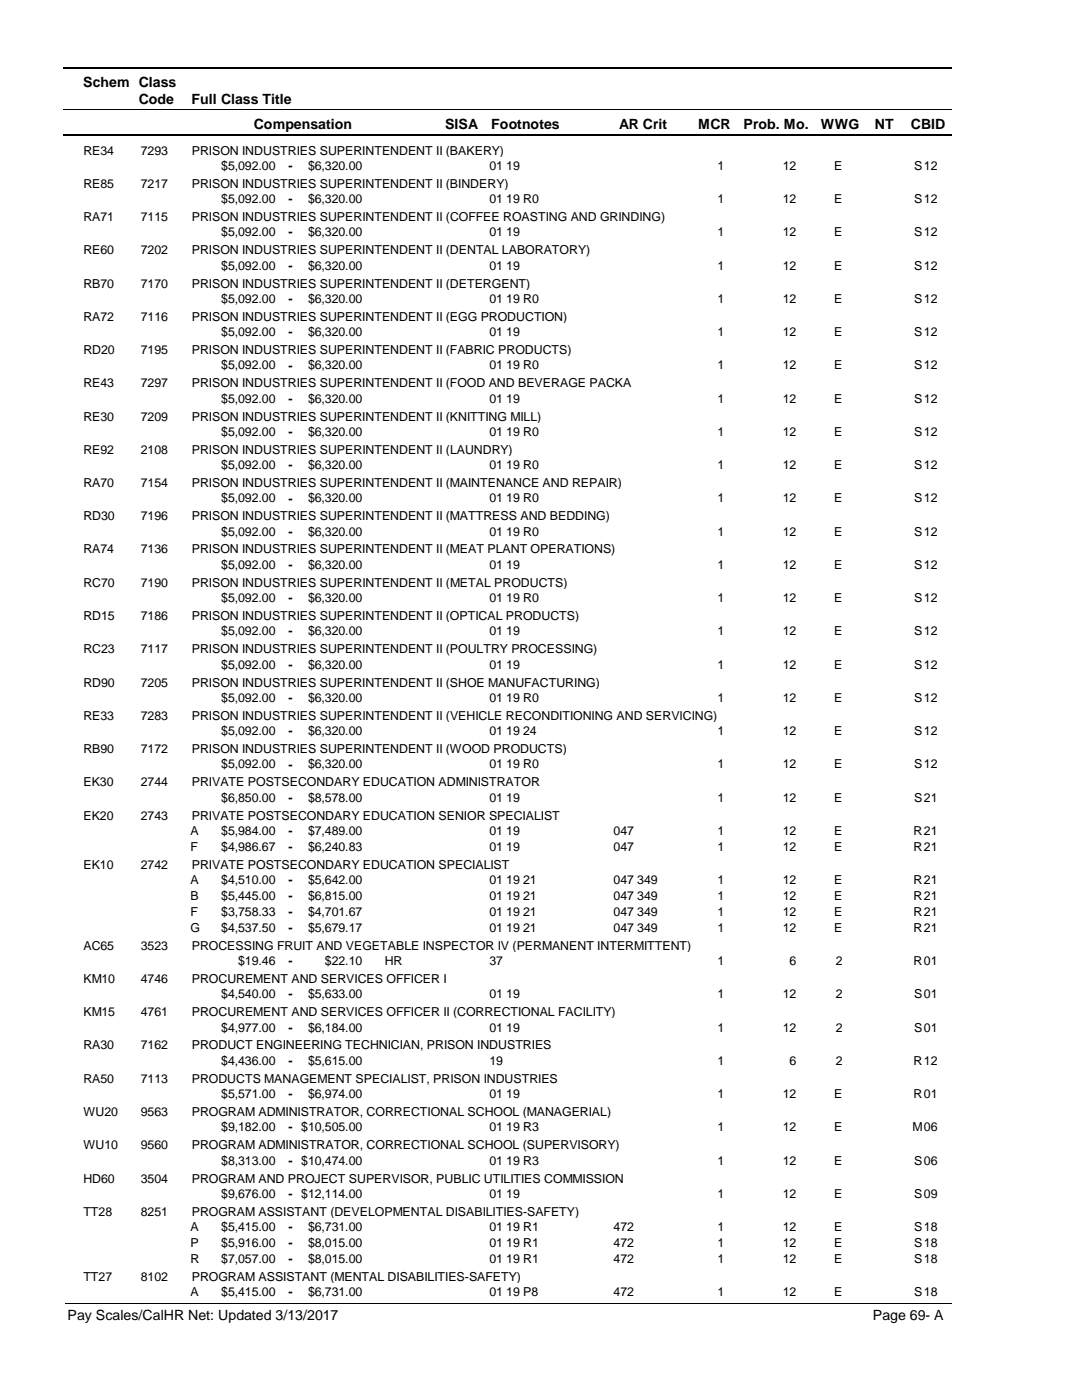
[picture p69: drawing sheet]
<svg xmlns="http://www.w3.org/2000/svg" width="216mm" height="279mm" viewBox="0 0 216 279" stroke-linecap="round" stroke-linejoin="round" font-family="sans-serif">
<defs><g id="words">
<g font-size="2.8">
<text x="16.6" y="17.3">Schem Class</text>
<text x="27.7" y="20.7">Code</text>
<text x="38.2" y="20.7">Full Class Title</text>
<text x="50.6" y="25.7">Compensation</text>
<text x="88.7" y="25.7">SISA</text>
<text x="98" y="25.7">Footnotes</text>
<text x="123.5" y="25.7">AR Crit</text>
<text x="139.2" y="25.7">MCR</text>
<text x="148.3" y="25.7">Prob. Mo.</text>
<text x="163.7" y="25.7">WWG</text>
<text x="174.5" y="25.7">NT</text>
<text x="181.6" y="25.7">CBID</text>
<text x="13.5" y="263.5">Pay Scales/CalHR Net: Updated 3/13/2017</text>
<text x="174.1" y="263.5">Page 69- A</text>
</g>
<g font-size="2.5">
<text x="16.6" y="30.8">RE34</text>
<text x="28.1" y="30.8">7293</text>
<text x="38.2" y="30.8">PRISON INDUSTRIES SUPERINTENDENT II (BAKERY)</text>
<text x="44.1" y="33.9">$5,092.00</text>
<text x="57.5" y="33.9">-</text>
<text x="61.4" y="33.9">$6,320.00</text>
<text x="97.6" y="33.9">01 19</text>
<text x="143.1" y="33.9">1</text>
<text x="156.1" y="33.9">12</text>
<text x="166.3" y="33.9">E</text>
<text x="182.3" y="33.9">S</text>
<text x="184.2" y="33.9">12</text>
<text x="16.6" y="37.5">RE85</text>
<text x="28.1" y="37.5">7217</text>
<text x="38.2" y="37.5">PRISON INDUSTRIES SUPERINTENDENT II (BINDERY)</text>
<text x="44.1" y="40.6">$5,092.00</text>
<text x="57.5" y="40.6">-</text>
<text x="61.4" y="40.6">$6,320.00</text>
<text x="97.6" y="40.6">01 19 R0</text>
<text x="143.1" y="40.6">1</text>
<text x="156.1" y="40.6">12</text>
<text x="166.3" y="40.6">E</text>
<text x="182.3" y="40.6">S</text>
<text x="184.2" y="40.6">12</text>
<text x="16.6" y="44.1">RA71</text>
<text x="28.1" y="44.1">7115</text>
<text x="38.2" y="44.1">PRISON INDUSTRIES SUPERINTENDENT II (COFFEE ROASTING AND GRINDING)</text>
<text x="44.1" y="47.2">$5,092.00</text>
<text x="57.5" y="47.2">-</text>
<text x="61.4" y="47.2">$6,320.00</text>
<text x="97.6" y="47.2">01 19</text>
<text x="143.1" y="47.2">1</text>
<text x="156.1" y="47.2">12</text>
<text x="166.3" y="47.2">E</text>
<text x="182.3" y="47.2">S</text>
<text x="184.2" y="47.2">12</text>
<text x="16.6" y="50.7">RE60</text>
<text x="28.1" y="50.7">7202</text>
<text x="38.2" y="50.7">PRISON INDUSTRIES SUPERINTENDENT II (DENTAL LABORATORY)</text>
<text x="44.1" y="53.8">$5,092.00</text>
<text x="57.5" y="53.9">-</text>
<text x="61.4" y="53.8">$6,320.00</text>
<text x="97.6" y="53.8">01 19</text>
<text x="143.1" y="53.8">1</text>
<text x="156.1" y="53.8">12</text>
<text x="166.3" y="53.8">E</text>
<text x="182.3" y="53.8">S</text>
<text x="184.2" y="53.8">12</text>
<text x="16.6" y="57.4">RB70</text>
<text x="28.1" y="57.4">7170</text>
<text x="38.2" y="57.4">PRISON INDUSTRIES SUPERINTENDENT II (DETERGENT)</text>
<text x="16.6" y="64">RA72</text>
<text x="28.1" y="64">7116</text>
<text x="38.2" y="64">PRISON INDUSTRIES SUPERINTENDENT II (EGG PRODUCTION)</text>
<text x="44.1" y="60.5">$5,092.00</text>
<text x="57.5" y="60.5">-</text>
<text x="61.4" y="60.5">$6,320.00</text>
<text x="97.6" y="60.5">01 19 R0</text>
<text x="143.1" y="60.5">1</text>
<text x="156.1" y="60.5">12</text>
<text x="166.3" y="60.5">E</text>
<text x="182.3" y="60.5">S</text>
<text x="184.2" y="60.5">12</text>
<text x="16.6" y="70.7">RD20</text>
<text x="28.1" y="70.7">7195</text>
<text x="38.2" y="70.7">PRISON INDUSTRIES SUPERINTENDENT II (FABRIC PRODUCTS)</text>
<text x="44.1" y="67.1">$5,092.00</text>
<text x="57.5" y="67.1">-</text>
<text x="61.4" y="67.1">$6,320.00</text>
<text x="97.6" y="67.1">01 19</text>
<text x="143.1" y="67.1">1</text>
<text x="156.1" y="67.1">12</text>
<text x="166.3" y="67.1">E</text>
<text x="182.3" y="67.1">S</text>
<text x="184.2" y="67.1">12</text>
<text x="16.6" y="77.3">RE43</text>
<text x="28.1" y="77.3">7297</text>
<text x="38.2" y="77.3">PRISON INDUSTRIES SUPERINTENDENT II (FOOD AND BEVERAGE PACKA</text>
<text x="44.1" y="73.7">$5,092.00</text>
<text x="57.5" y="73.8">-</text>
<text x="61.4" y="73.7">$6,320.00</text>
<text x="97.6" y="73.7">01 19 R0</text>
<text x="143.1" y="73.7">1</text>
<text x="156.1" y="73.7">12</text>
<text x="166.3" y="73.7">E</text>
<text x="182.3" y="73.7">S</text>
<text x="184.2" y="73.7">12</text>
<text x="16.6" y="84">RE30</text>
<text x="28.1" y="84">7209</text>
<text x="38.2" y="84">PRISON INDUSTRIES SUPERINTENDENT II (KNITTING MILL)</text>
<text x="44.1" y="80.4">$5,092.00</text>
<text x="57.5" y="80.4">-</text>
<text x="61.4" y="80.4">$6,320.00</text>
<text x="97.6" y="80.4">01 19</text>
<text x="143.1" y="80.4">1</text>
<text x="156.1" y="80.4">12</text>
<text x="166.3" y="80.4">E</text>
<text x="182.3" y="80.4">S</text>
<text x="184.2" y="80.4">12</text>
<text x="44.1" y="87">$5,092.00</text>
<text x="57.5" y="87">-</text>
<text x="61.4" y="87">$6,320.00</text>
<text x="97.6" y="87">01 19 R0</text>
<text x="143.1" y="87">1</text>
<text x="156.1" y="87">12</text>
<text x="166.3" y="87">E</text>
<text x="182.3" y="87">S</text>
<text x="184.2" y="87">12</text>
<text x="16.6" y="90.6">RE92</text>
<text x="28.1" y="90.6">2108</text>
<text x="38.2" y="90.6">PRISON INDUSTRIES SUPERINTENDENT II (LAUNDRY)</text>
<text x="44.1" y="93.6">$5,092.00</text>
<text x="57.5" y="93.7">-</text>
<text x="61.4" y="93.6">$6,320.00</text>
<text x="97.6" y="93.6">01 19 R0</text>
<text x="143.1" y="93.6">1</text>
<text x="156.1" y="93.6">12</text>
<text x="166.3" y="93.6">E</text>
<text x="182.3" y="93.6">S</text>
<text x="184.2" y="93.6">12</text>
<text x="16.6" y="97.2">RA70</text>
<text x="28.1" y="97.2">7154</text>
<text x="38.2" y="97.2">PRISON INDUSTRIES SUPERINTENDENT II (MAINTENANCE AND REPAIR)</text>
<text x="44.1" y="100.3">$5,092.00</text>
<text x="57.5" y="100.3">-</text>
<text x="61.4" y="100.3">$6,320.00</text>
<text x="97.6" y="100.3">01 19 R0</text>
<text x="143.1" y="100.3">1</text>
<text x="156.1" y="100.3">12</text>
<text x="166.3" y="100.3">E</text>
<text x="182.3" y="100.3">S</text>
<text x="184.2" y="100.3">12</text>
<text x="16.6" y="103.9">RD30</text>
<text x="28.1" y="103.9">7196</text>
<text x="38.2" y="103.9">PRISON INDUSTRIES SUPERINTENDENT II (MATTRESS AND BEDDING)</text>
<text x="44.1" y="106.9">$5,092.00</text>
<text x="57.5" y="106.9">-</text>
<text x="61.4" y="106.9">$6,320.00</text>
<text x="97.6" y="106.9">01 19 R0</text>
<text x="143.1" y="106.9">1</text>
<text x="156.1" y="106.9">12</text>
<text x="166.3" y="106.9">E</text>
<text x="182.3" y="106.9">S</text>
<text x="184.2" y="106.9">12</text>
<text x="16.6" y="110.5">RA74</text>
<text x="28.1" y="110.5">7136</text>
<text x="38.2" y="110.5">PRISON INDUSTRIES SUPERINTENDENT II (MEAT PLANT OPERATIONS)</text>
<text x="44.1" y="113.5">$5,092.00</text>
<text x="57.5" y="113.6">-</text>
<text x="61.4" y="113.5">$6,320.00</text>
<text x="97.6" y="113.5">01 19</text>
<text x="143.1" y="113.5">1</text>
<text x="156.1" y="113.5">12</text>
<text x="166.3" y="113.5">E</text>
<text x="182.3" y="113.5">S</text>
<text x="184.2" y="113.5">12</text>
<text x="16.6" y="117.1">RC70</text>
<text x="28.1" y="117.1">7190</text>
<text x="38.2" y="117.1">PRISON INDUSTRIES SUPERINTENDENT II (METAL PRODUCTS)</text>
<text x="16.6" y="123.8">RD15</text>
<text x="28.1" y="123.8">7186</text>
<text x="38.2" y="123.8">PRISON INDUSTRIES SUPERINTENDENT II (OPTICAL PRODUCTS)</text>
<text x="44.1" y="120.2">$5,092.00</text>
<text x="57.5" y="120.2">-</text>
<text x="61.4" y="120.2">$6,320.00</text>
<text x="97.6" y="120.2">01 19 R0</text>
<text x="143.1" y="120.2">1</text>
<text x="156.1" y="120.2">12</text>
<text x="166.3" y="120.2">E</text>
<text x="182.3" y="120.2">S</text>
<text x="184.2" y="120.2">12</text>
<text x="16.6" y="130.4">RC23</text>
<text x="28.1" y="130.4">7117</text>
<text x="38.2" y="130.4">PRISON INDUSTRIES SUPERINTENDENT II (POULTRY PROCESSING)</text>
<text x="44.1" y="126.8">$5,092.00</text>
<text x="57.5" y="126.8">-</text>
<text x="61.4" y="126.8">$6,320.00</text>
<text x="97.6" y="126.8">01 19</text>
<text x="143.1" y="126.8">1</text>
<text x="156.1" y="126.8">12</text>
<text x="166.3" y="126.8">E</text>
<text x="182.3" y="126.8">S</text>
<text x="184.2" y="126.8">12</text>
<text x="16.6" y="137">RD90</text>
<text x="28.1" y="137">7205</text>
<text x="38.2" y="137">PRISON INDUSTRIES SUPERINTENDENT II (SHOE MANUFACTURING)</text>
<text x="44.1" y="133.4">$5,092.00</text>
<text x="57.5" y="133.5">-</text>
<text x="61.4" y="133.4">$6,320.00</text>
<text x="97.6" y="133.4">01 19</text>
<text x="143.1" y="133.4">1</text>
<text x="156.1" y="133.4">12</text>
<text x="166.3" y="133.4">E</text>
<text x="182.3" y="133.4">S</text>
<text x="184.2" y="133.4">12</text>
<text x="16.6" y="143.7">RE33</text>
<text x="28.1" y="143.7">7283</text>
<text x="38.2" y="143.7">PRISON INDUSTRIES SUPERINTENDENT II (VEHICLE RECONDITIONING AND SERVICING)</text>
<text x="44.1" y="140.1">$5,092.00</text>
<text x="57.5" y="140.1">-</text>
<text x="61.4" y="140.1">$6,320.00</text>
<text x="97.6" y="140.1">01 19 R0</text>
<text x="143.1" y="140.1">1</text>
<text x="156.1" y="140.1">12</text>
<text x="166.3" y="140.1">E</text>
<text x="182.3" y="140.1">S</text>
<text x="184.2" y="140.1">12</text>
<text x="44.1" y="146.7">$5,092.00</text>
<text x="57.5" y="146.7">-</text>
<text x="61.4" y="146.7">$6,320.00</text>
<text x="97.6" y="146.7">01 19 24</text>
<text x="143.1" y="146.7">1</text>
<text x="156.1" y="146.7">12</text>
<text x="166.3" y="146.7">E</text>
<text x="182.3" y="146.7">S</text>
<text x="184.2" y="146.7">12</text>
<text x="16.6" y="150.3">RB90</text>
<text x="28.1" y="150.3">7172</text>
<text x="38.2" y="150.3">PRISON INDUSTRIES SUPERINTENDENT II (WOOD PRODUCTS)</text>
<text x="44.1" y="153.4">$5,092.00</text>
<text x="57.5" y="153.4">-</text>
<text x="61.4" y="153.4">$6,320.00</text>
<text x="97.6" y="153.4">01 19 R0</text>
<text x="143.1" y="153.4">1</text>
<text x="156.1" y="153.4">12</text>
<text x="166.3" y="153.4">E</text>
<text x="182.3" y="153.4">S</text>
<text x="184.2" y="153.4">12</text>
<text x="16.6" y="156.9">EK30</text>
<text x="28.1" y="156.9">2744</text>
<text x="38.2" y="156.9">PRIVATE POSTSECONDARY EDUCATION ADMINISTRATOR</text>
<text x="44.1" y="160">$6,850.00</text>
<text x="57.5" y="160">-</text>
<text x="61.4" y="160">$8,578.00</text>
<text x="97.6" y="160">01 19</text>
<text x="143.1" y="160">1</text>
<text x="156.1" y="160">12</text>
<text x="166.3" y="160">E</text>
<text x="182.3" y="160">S</text>
<text x="184.2" y="160">21</text>
<text x="16.6" y="163.6">EK20</text>
<text x="28.1" y="163.6">2743</text>
<text x="38" y="166.6">A</text>
<text x="38.2" y="163.6">PRIVATE POSTSECONDARY EDUCATION SENIOR SPECIALIST</text>
<text x="44.1" y="166.6">$5,984.00</text>
<text x="57.5" y="166.6">-</text>
<text x="61.4" y="166.6">$7,489.00</text>
<text x="97.6" y="166.6">01 19</text>
<text x="122.4" y="166.6">047</text>
<text x="143.1" y="166.6">1</text>
<text x="156.1" y="166.6">12</text>
<text x="166.3" y="166.6">E</text>
<text x="182.2" y="166.6">R</text>
<text x="184.2" y="166.6">21</text>
<text x="16.6" y="173.4">EK10</text>
<text x="28.1" y="173.4">2742</text>
<text x="38" y="169.8">F</text>
<text x="38.2" y="173.4">PRIVATE POSTSECONDARY EDUCATION SPECIALIST</text>
<text x="44.1" y="169.8">$4,986.67</text>
<text x="57.5" y="169.8">-</text>
<text x="61.4" y="169.8">$6,240.83</text>
<text x="97.6" y="169.8">01 19</text>
<text x="122.4" y="169.8">047</text>
<text x="143.1" y="169.8">1</text>
<text x="156.1" y="169.8">12</text>
<text x="166.3" y="169.8">E</text>
<text x="182.2" y="169.8">R</text>
<text x="184.2" y="169.8">21</text>
<text x="38" y="176.4">A</text>
<text x="38" y="179.6">B</text>
<text x="44.1" y="176.4">$4,510.00</text>
<text x="44.1" y="179.6">$5,445.00</text>
<text x="57.5" y="176.5">-</text>
<text x="57.5" y="179.7">-</text>
<text x="61.4" y="176.4">$5,642.00</text>
<text x="61.4" y="179.6">$6,815.00</text>
<text x="97.6" y="176.4">01 19 21</text>
<text x="97.6" y="179.6">01 19 21</text>
<text x="122.4" y="176.4">047 349</text>
<text x="122.4" y="179.6">047 349</text>
<text x="143.1" y="176.4">1</text>
<text x="143.1" y="179.6">1</text>
<text x="156.1" y="176.4">12</text>
<text x="156.1" y="179.6">12</text>
<text x="166.3" y="176.4">E</text>
<text x="166.3" y="179.6">E</text>
<text x="182.2" y="176.4">R</text>
<text x="182.2" y="179.6">R</text>
<text x="184.2" y="176.4">21</text>
<text x="184.2" y="179.6">21</text>
<text x="38" y="182.8">F</text>
<text x="38" y="186">G</text>
<text x="44.1" y="182.8">$3,758.33</text>
<text x="44.1" y="186">$4,537.50</text>
<text x="57.5" y="182.8">-</text>
<text x="61.4" y="182.8">$4,701.67</text>
<text x="61.4" y="186">$5,679.17</text>
<text x="97.6" y="182.8">01 19 21</text>
<text x="97.6" y="186">01 19 21</text>
<text x="122.4" y="182.8">047 349</text>
<text x="122.4" y="186">047 349</text>
<text x="143.1" y="182.8">1</text>
<text x="143.1" y="186">1</text>
<text x="156.1" y="182.8">12</text>
<text x="156.1" y="186">12</text>
<text x="166.3" y="182.8">E</text>
<text x="166.3" y="186">E</text>
<text x="182.2" y="182.8">R</text>
<text x="182.2" y="186">R</text>
<text x="184.2" y="182.8">21</text>
<text x="184.2" y="186">21</text>
<text x="16.6" y="189.6">AC65</text>
<text x="28.1" y="189.6">3523</text>
<text x="38.2" y="189.6">PROCESSING FRUIT AND VEGETABLE INSPECTOR IV (PERMANENT INTERMITTENT)</text>
<text x="57.5" y="186">-</text>
<text x="16.6" y="196.2">KM10</text>
<text x="28.1" y="196.2">4746</text>
<text x="38.2" y="196.2">PROCUREMENT AND SERVICES OFFICER I</text>
<text x="47.5" y="192.6">$19.46</text>
<text x="57.5" y="192.7">-</text>
<text x="64.8" y="192.6">$22.10</text>
<text x="76.7" y="192.6">HR</text>
<text x="97.6" y="192.6">37</text>
<text x="143.1" y="192.6">1</text>
<text x="157.5" y="192.6">6</text>
<text x="166.6" y="192.6">2</text>
<text x="182.2" y="192.6">R</text>
<text x="184.2" y="192.6">01</text>
<text x="16.6" y="202.8">KM15</text>
<text x="28.1" y="202.8">4761</text>
<text x="38.2" y="202.8">PROCUREMENT AND SERVICES OFFICER II (CORRECTIONAL FACILITY)</text>
<text x="44.1" y="199.2">$4,540.00</text>
<text x="57.5" y="199.3">-</text>
<text x="61.4" y="199.2">$5,633.00</text>
<text x="97.6" y="199.2">01 19</text>
<text x="143.1" y="199.2">1</text>
<text x="156.1" y="199.2">12</text>
<text x="166.6" y="199.2">2</text>
<text x="182.3" y="199.2">S</text>
<text x="184.2" y="199.2">01</text>
<text x="16.6" y="209.5">RA30</text>
<text x="28.1" y="209.5">7162</text>
<text x="38.2" y="209.5">PRODUCT ENGINEERING TECHNICIAN, PRISON INDUSTRIES</text>
<text x="44.1" y="205.9">$4,977.00</text>
<text x="57.5" y="205.9">-</text>
<text x="61.4" y="205.9">$6,184.00</text>
<text x="97.6" y="205.9">01 19</text>
<text x="143.1" y="205.9">1</text>
<text x="156.1" y="205.9">12</text>
<text x="166.6" y="205.9">2</text>
<text x="182.3" y="205.9">S</text>
<text x="184.2" y="205.9">01</text>
<text x="44.1" y="212.5">$4,436.00</text>
<text x="57.5" y="212.6">-</text>
<text x="61.4" y="212.5">$5,615.00</text>
<text x="97.6" y="212.5">19</text>
<text x="143.1" y="212.5">1</text>
<text x="157.5" y="212.5">6</text>
<text x="166.6" y="212.5">2</text>
<text x="182.2" y="212.5">R</text>
<text x="184.2" y="212.5">12</text>
<text x="16.6" y="216.1">RA50</text>
<text x="28.1" y="216.1">7113</text>
<text x="38.2" y="216.1">PRODUCTS MANAGEMENT SPECIALIST, PRISON INDUSTRIES</text>
<text x="44.1" y="219.1">$5,571.00</text>
<text x="57.5" y="219.2">-</text>
<text x="61.4" y="219.1">$6,974.00</text>
<text x="97.6" y="219.1">01 19</text>
<text x="143.1" y="219.1">1</text>
<text x="156.1" y="219.1">12</text>
<text x="166.3" y="219.1">E</text>
<text x="182.2" y="219.1">R</text>
<text x="184.2" y="219.1">01</text>
<text x="16.6" y="222.7">WU20</text>
<text x="28.1" y="222.7">9563</text>
<text x="38.2" y="222.7">PROGRAM ADMINISTRATOR, CORRECTIONAL SCHOOL (MANAGERIAL)</text>
<text x="44.1" y="225.8">$9,182.00</text>
<text x="57.5" y="225.8">-</text>
<text x="60.1" y="225.8">$10,505.00</text>
<text x="97.6" y="225.8">01 19 R3</text>
<text x="143.1" y="225.8">1</text>
<text x="156.1" y="225.8">12</text>
<text x="166.3" y="225.8">E</text>
<text x="181.9" y="225.8">M</text>
<text x="184.2" y="225.8">06</text>
<text x="16.6" y="229.4">WU10</text>
<text x="28.1" y="229.4">9560</text>
<text x="38.2" y="229.4">PROGRAM ADMINISTRATOR, CORRECTIONAL SCHOOL (SUPERVISORY)</text>
<text x="44.1" y="232.4">$8,313.00</text>
<text x="57.5" y="232.5">-</text>
<text x="60.1" y="232.4">$10,474.00</text>
<text x="97.6" y="232.4">01 19 R3</text>
<text x="143.1" y="232.4">1</text>
<text x="156.1" y="232.4">12</text>
<text x="166.3" y="232.4">E</text>
<text x="182.3" y="232.4">S</text>
<text x="184.2" y="232.4">06</text>
<text x="16.6" y="236">HD60</text>
<text x="28.1" y="236">3504</text>
<text x="38.2" y="236">PROGRAM AND PROJECT SUPERVISOR, PUBLIC UTILITIES COMMISSION</text>
<text x="44.1" y="239">$9,676.00</text>
<text x="57.5" y="239.1">-</text>
<text x="60.1" y="239">$12,114.00</text>
<text x="97.6" y="239">01 19</text>
<text x="143.1" y="239">1</text>
<text x="156.1" y="239">12</text>
<text x="166.3" y="239">E</text>
<text x="182.3" y="239">S</text>
<text x="184.2" y="239">09</text>
<text x="16.6" y="242.6">TT28</text>
<text x="28.1" y="242.6">8251</text>
<text x="38" y="245.7">A</text>
<text x="38.2" y="242.6">PROGRAM ASSISTANT (DEVELOPMENTAL DISABILITIES-SAFETY)</text>
<text x="44.1" y="245.7">$5,415.00</text>
<text x="57.5" y="245.7">-</text>
<text x="61.4" y="245.7">$6,731.00</text>
<text x="97.6" y="245.7">01 19 R1</text>
<text x="122.4" y="245.7">472</text>
<text x="143.1" y="245.7">1</text>
<text x="156.1" y="245.7">12</text>
<text x="166.3" y="245.7">E</text>
<text x="182.3" y="245.7">S</text>
<text x="184.2" y="245.7">18</text>
<text x="38" y="248.9">P</text>
<text x="44.1" y="248.9">$5,916.00</text>
<text x="57.5" y="248.9">-</text>
<text x="61.4" y="248.9">$8,015.00</text>
<text x="97.6" y="248.9">01 19 R1</text>
<text x="122.4" y="248.9">472</text>
<text x="143.1" y="248.9">1</text>
<text x="156.1" y="248.9">12</text>
<text x="166.3" y="248.9">E</text>
<text x="182.3" y="248.9">S</text>
<text x="184.2" y="248.9">18</text>
<text x="16.6" y="255.6">TT27</text>
<text x="28.1" y="255.6">8102</text>
<text x="38" y="252.1">R</text>
<text x="38.2" y="255.6">PROGRAM ASSISTANT (MENTAL DISABILITIES-SAFETY)</text>
<text x="44.1" y="252.1">$7,057.00</text>
<text x="57.5" y="252.1">-</text>
<text x="61.4" y="252.1">$8,015.00</text>
<text x="97.6" y="252.1">01 19 R1</text>
<text x="122.4" y="252.1">472</text>
<text x="143.1" y="252.1">1</text>
<text x="156.1" y="252.1">12</text>
<text x="166.3" y="252.1">E</text>
<text x="182.3" y="252.1">S</text>
<text x="184.2" y="252.1">18</text>
<text x="38" y="258.7">A</text>
<text x="44.1" y="258.7">$5,415.00</text>
<text x="57.5" y="258.7">-</text>
<text x="61.4" y="258.7">$6,731.00</text>
<text x="97.6" y="258.7">01 19 P8</text>
<text x="122.4" y="258.7">472</text>
<text x="143.1" y="258.7">1</text>
<text x="156.1" y="258.7">12</text>
<text x="166.3" y="258.7">E</text>
<text x="182.3" y="258.7">S</text>
<text x="184.2" y="258.7">18</text>
</g>
</g></defs>
<path d="M12.7 13.5h177.1" fill="none" stroke="#000" stroke-width=".36"/>
<path d="M12.7 21.9h177.1" fill="none" stroke="#000" stroke-width=".2"/>
<path d="M12.7 27h177.1" fill="none" stroke="#000" stroke-width=".35"/>
<g fill="#fff">
<path d="M40.4 31.3h16.2v3h-16.2z" fill-rule="evenodd"/>
<path d="M183.9 31.3h4.1v3h-4.1z" fill-rule="evenodd"/>
<path d="M40.4 37.9h16.2v3h-16.2z" fill-rule="evenodd"/>
<path d="M183.9 37.9h4.1v3h-4.1z" fill-rule="evenodd"/>
<path d="M40.4 44.6h16.2v2.9h-16.2z" fill-rule="evenodd"/>
<path d="M183.9 44.6h4.1v2.9h-4.1z" fill-rule="evenodd"/>
<path d="M40.4 51.2h16.2v3h-16.2z" fill-rule="evenodd"/>
<path d="M183.9 51.2h4.1v3h-4.1z" fill-rule="evenodd"/>
<path d="M40.4 57.8h16.2v3h-16.2z" fill-rule="evenodd"/>
<path d="M183.9 57.8h4.1v3h-4.1z" fill-rule="evenodd"/>
<path d="M40.4 64.5h16.2v2.9h-16.2z" fill-rule="evenodd"/>
<path d="M183.9 64.5h4.1v2.9h-4.1z" fill-rule="evenodd"/>
<path d="M40.4 71.1h16.2v3h-16.2z" fill-rule="evenodd"/>
<path d="M183.9 71.1h4.1v3h-4.1z" fill-rule="evenodd"/>
<path d="M40.4 77.8h16.2v2.9h-16.2z" fill-rule="evenodd"/>
<path d="M183.9 77.8h4.1v2.9h-4.1z" fill-rule="evenodd"/>
<path d="M40.4 84.4h16.2v3h-16.2z" fill-rule="evenodd"/>
<path d="M183.9 84.4h4.1v3h-4.1z" fill-rule="evenodd"/>
<path d="M40.4 91h16.2v3h-16.2z" fill-rule="evenodd"/>
<path d="M183.9 91h4.1v3h-4.1z" fill-rule="evenodd"/>
<path d="M40.4 97.7h16.2v3h-16.2z" fill-rule="evenodd"/>
<path d="M183.9 97.7h4.1v3h-4.1z" fill-rule="evenodd"/>
<path d="M40.4 104.3h16.2v3h-16.2z" fill-rule="evenodd"/>
<path d="M183.9 104.3h4.1v3h-4.1z" fill-rule="evenodd"/>
<path d="M40.4 110.9h16.2v3h-16.2z" fill-rule="evenodd"/>
<path d="M183.9 110.9h4.1v3h-4.1z" fill-rule="evenodd"/>
<path d="M40.4 117.6h16.2v3h-16.2z" fill-rule="evenodd"/>
<path d="M183.9 117.6h4.1v3h-4.1z" fill-rule="evenodd"/>
<path d="M40.4 124.2h16.2v3h-16.2z" fill-rule="evenodd"/>
<path d="M183.9 124.2h4.1v3h-4.1z" fill-rule="evenodd"/>
<path d="M40.4 130.8h16.2v3h-16.2z" fill-rule="evenodd"/>
<path d="M183.9 130.8h4.1v3h-4.1z" fill-rule="evenodd"/>
<path d="M40.4 137.5h16.2v3h-16.2z" fill-rule="evenodd"/>
<path d="M183.9 137.5h4.1v3h-4.1z" fill-rule="evenodd"/>
<path d="M40.4 144.1h16.2v3h-16.2z" fill-rule="evenodd"/>
<path d="M183.9 144.1h4.1v3h-4.1z" fill-rule="evenodd"/>
<path d="M40.4 150.7h16.2v3h-16.2z" fill-rule="evenodd"/>
<path d="M183.9 150.7h4.1v3h-4.1z" fill-rule="evenodd"/>
<path d="M40.4 157.4h16.2v3h-16.2z" fill-rule="evenodd"/>
<path d="M183.9 157.4h4.1v3h-4.1z" fill-rule="evenodd"/>
<path d="M40.4 164h16.2v3h-16.2z" fill-rule="evenodd"/>
<path d="M183.9 164h4.1v3h-4.1z" fill-rule="evenodd"/>
<path d="M40.4 167.2h16.2v3h-16.2z" fill-rule="evenodd"/>
<path d="M183.9 167.2h4.1v3h-4.1z" fill-rule="evenodd"/>
<path d="M40.4 173.8h16.2v3h-16.2z" fill-rule="evenodd"/>
<path d="M183.9 173.8h4.1v3h-4.1z" fill-rule="evenodd"/>
<path d="M40.4 177h16.2v3h-16.2z" fill-rule="evenodd"/>
<path d="M183.9 177h4.1v3h-4.1z" fill-rule="evenodd"/>
<path d="M40.4 180.2h16.2v3h-16.2z" fill-rule="evenodd"/>
<path d="M183.9 180.2h4.1v3h-4.1z" fill-rule="evenodd"/>
<path d="M40.4 183.4h16.2v2.9h-16.2z" fill-rule="evenodd"/>
<path d="M183.9 183.4h4.1v2.9h-4.1z" fill-rule="evenodd"/>
<path d="M40.4 190h16.2v3h-16.2z" fill-rule="evenodd"/>
<path d="M183.9 190h4.1v3h-4.1z" fill-rule="evenodd"/>
<path d="M40.4 196.6h16.2v3h-16.2z" fill-rule="evenodd"/>
<path d="M183.9 196.6h4.1v3h-4.1z" fill-rule="evenodd"/>
<path d="M40.4 203.3h16.2v3h-16.2z" fill-rule="evenodd"/>
<path d="M183.9 203.3h4.1v3h-4.1z" fill-rule="evenodd"/>
<path d="M40.4 209.9h16.2v3h-16.2z" fill-rule="evenodd"/>
<path d="M183.9 209.9h4.1v3h-4.1z" fill-rule="evenodd"/>
<path d="M40.4 216.5h16.2v3h-16.2z" fill-rule="evenodd"/>
<path d="M183.9 216.5h4.1v3h-4.1z" fill-rule="evenodd"/>
<path d="M40.4 223.2h16.2v3h-16.2z" fill-rule="evenodd"/>
<path d="M183.9 223.2h4.1v3h-4.1z" fill-rule="evenodd"/>
<path d="M40.4 229.8h16.2v3h-16.2z" fill-rule="evenodd"/>
<path d="M183.9 229.8h4.1v3h-4.1z" fill-rule="evenodd"/>
<path d="M40.4 236.4h16.2v3h-16.2z" fill-rule="evenodd"/>
<path d="M183.9 236.4h4.1v3h-4.1z" fill-rule="evenodd"/>
<path d="M40.4 243.1h16.2v3h-16.2z" fill-rule="evenodd"/>
<path d="M183.9 243.1h4.1v3h-4.1z" fill-rule="evenodd"/>
<path d="M40.4 246.3h16.2v2.9h-16.2z" fill-rule="evenodd"/>
<path d="M183.9 246.3h4.1v2.9h-4.1z" fill-rule="evenodd"/>
<path d="M40.4 249.4h16.2v3h-16.2z" fill-rule="evenodd"/>
<path d="M183.9 249.4h4.1v3h-4.1z" fill-rule="evenodd"/>
<path d="M40.4 256.1h16.2v3h-16.2z" fill-rule="evenodd"/>
<path d="M183.9 256.1h4.1v3h-4.1z" fill-rule="evenodd"/>
</g>
<path d="M13.1 260.1h176.7" fill="none" stroke="#000" stroke-width=".2"/>
<use href="#words"/>
</svg>
